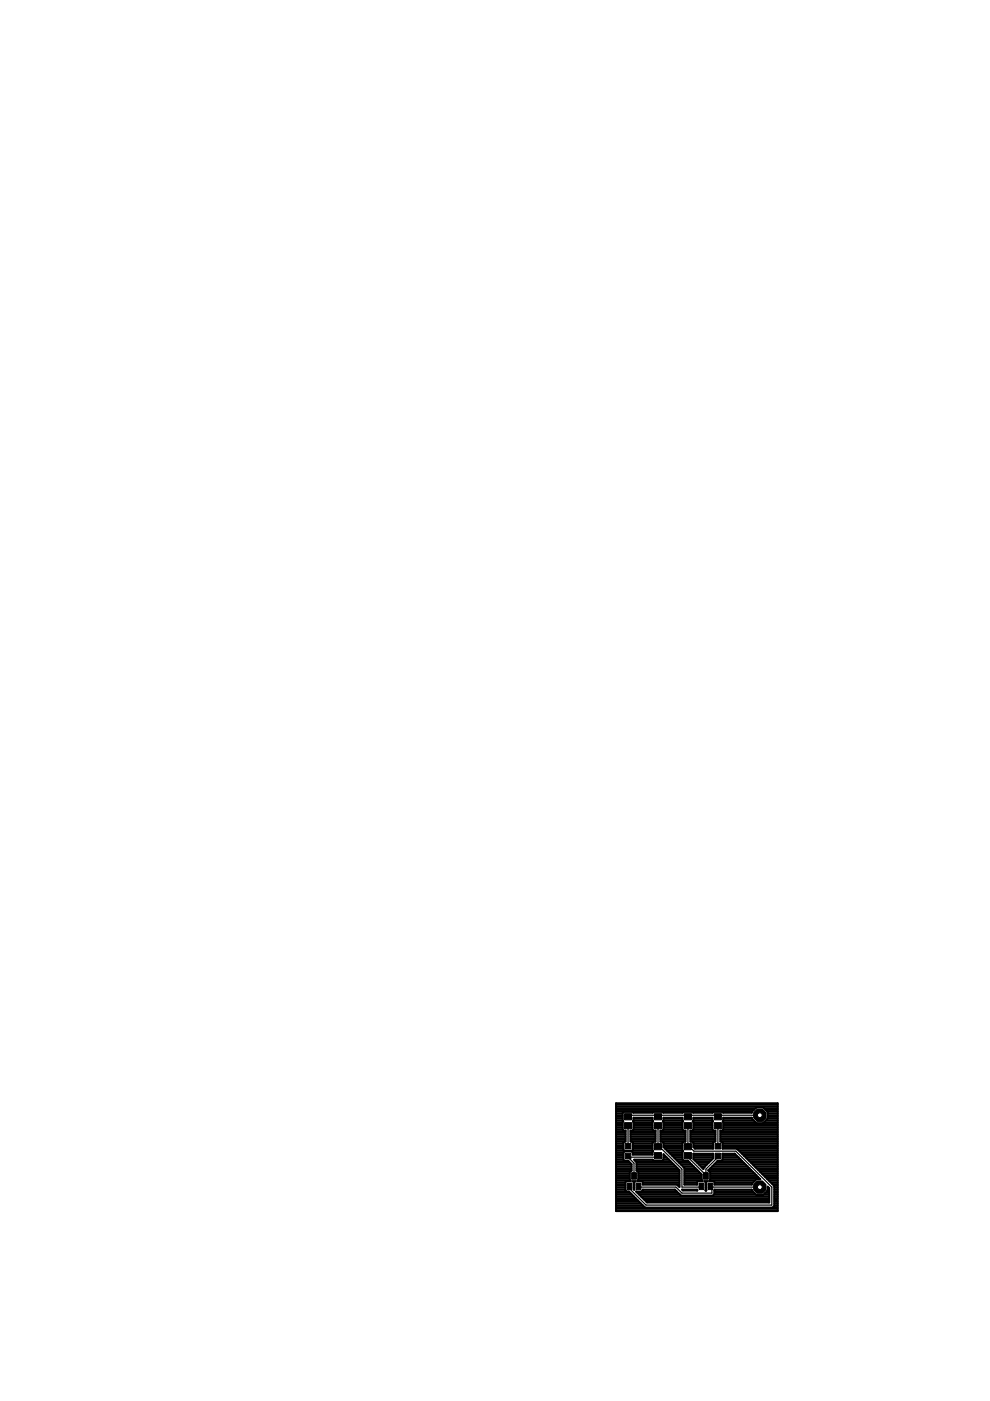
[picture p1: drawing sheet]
<svg xmlns="http://www.w3.org/2000/svg" width="210mm" height="297mm" viewBox="0 0 210 297" stroke-linecap="round" stroke-linejoin="round" font-family="sans-serif">
<circle cx="161.1" cy="236.5" r="1.38" fill="#000" stroke="#000" stroke-width=".21"/>
<circle cx="161.1" cy="236.5" r=".51" fill="#fff" stroke="#000" stroke-width=".21"/>
<circle cx="161.1" cy="251.7" r="1.38" fill="#000" stroke="#000" stroke-width=".21"/>
<circle cx="161.1" cy="251.7" r=".51" fill="#fff" stroke="#000" stroke-width=".21"/>
<g fill="#000" stroke="#000" stroke-width=".21">
<path d="M132.4 238h1.5v1.3h-1.5zM132.4 236.1h1.5v1.3h-1.5zM138.8 238h1.5v1.3h-1.5zM138.8 236.1h1.5v1.3h-1.5zM145.1 238h1.5v1.3h-1.5zM145.1 236.1h1.5v1.3h-1.5zM151.5 238h1.5v1.3h-1.5zM151.5 236.1h1.5v1.3h-1.5zM132.6 244.5h1.2v1.2h-1.2zM132.6 242.4h1.2v1.2h-1.2zM133 250.8h1v1.4h-1zM133.9 248.6h1v1.4h-1z"/>
<path d="M134.9 250.8h1v1.4h-1zM138.8 244.4h1.5v1.3h-1.5zM138.8 242.5h1.5v1.3h-1.5zM145.1 244.4h1.5v1.3h-1.5zM145.1 242.5h1.5v1.3h-1.5zM148.2 250.8h1v1.4h-1zM149.2 248.6h1v1.4h-1zM150.1 250.8h1v1.4h-1zM151.6 244.5h1.2v1.2h-1.2zM151.6 242.4h1.2v1.2h-1.2z"/>
<circle cx="161.1" cy="236.5" r="1.38"/>
</g>
<g fill="none" stroke="#000" stroke-width=".25">
<path d="M133.2 238.7v4.3M139.5 236.5v.3M139.5 238.7v4.4M145.9 236.5v.3M145.9 238.7v4.4M152.2 236.5v.3M152.2 238.7v4.3M161.1 236.5h-27.9v.3M133.2 245.1v.2M133.2 245.3l1.2 1.3v2.7M135.4 251.5l.3 .2h7.6l1.3 1.3h6.3v-1.3M139.5 245v.3h-6.3"/>
<path d="M139.5 242.8l5.1 5.1v3.8h3.8l.3-.2M145.9 245v.3l3.8 3.9M145.9 242.8l1.2 1.3h8.9l7.6 7.6v3.8h-26.6l-3.8-3.8 .3-.2M150.6 251.5l.3 .2M150.9 251.7h10.2M152.2 245.1v.2l-2.5 2.6v1.4"/>
</g>
<g fill="none" stroke="#000" stroke-width=".42">
<path d="M130.6 233.9h34.3v22.9h-34.3zM130.6 235.7h28.9M130.6 239.8h2M130.6 239.4h1.4M130.6 239.1h1.4M130.6 238.7h1.4M130.6 238.3h1.4M130.6 238h1.4M130.6 237.6h1.4M130.6 237.2h1.4M130.6 236.8h1.4M130.6 236.5h1.4"/>
<path d="M130.6 236.1h1.4M130.6 235.3h29.3M130.6 234.9h29.6M130.6 234.6h34.3M130.6 234.2h34.3M132 237.6l.1 .1-.1 .1v1.7l.2 .2h.4v2.3l-.4 .3v1.5l.2 .2h1.5l.3-.2v-1.5l-.3-.3h-.2v-2.3h.4l.2-.2v-1.7l-.1-.1 .1-.1M132.2 235.7l-.2 .2v1.7M133.7 239.8h5.3M134.1 235.7l.2 .2h4.1l.2-.2M134.3 237.6v-.6h4v.6M134.3 239.4h4M134.3 239.1h4"/>
<path d="M134.3 238.7h4M134.3 238.3h4M134.3 238h4M134.3 237.6h4M134.3 237.2h4M138.3 237.6l.2 .1-.2 .1v1.7l.3 .2h.4v2.4h-5M140 239.8h5.3M140.4 235.7l.2 .2h4.1l.2-.2M140.7 237.6v-.6h4v.6M140.7 237.6l-.2 .1 .2 .1v1.7l-.3 .2h-.4v2.4h5.3v-2.4h-.4l-.2-.2v-1.7l.1-.1-.1-.1M140.7 239.4h4M140.7 239.1h4"/>
<path d="M140.7 238.7h4M140.7 238.3h4M140.7 238h4M140.7 237.6h4M140.7 237.2h4M146.4 239.8h5.3M146.8 235.7l.2 .2h4.1l.2-.2M147 237.6v-.6h4v.6M147 237.6l-.1 .1 .1 .1v1.7l-.2 .2h-.4v2.4h5M147 239.4h4M147 239.1h4M147 238.7h4"/>
<path d="M147 238.3h4M147 238h4M147 237.6h4M147 237.2h4M151 237.6l.2 .1-.2 .1v1.7l.3 .2h.4v2.3h-.3l-.2 .3v1.2h-3.9l-.3-.3M152.7 239.8h12.2M153.1 235.7l.2 .2h6.1v-.1l1-1h1.4l1 1v1.4l-1 .9h-1.4l-1-.9v-.2h-6v.6M153.4 237.6l-.2 .1 .2 .1v1.7l-.3 .2h-.4v2.3l.5 .3v1.2l11.7 .1M153.4 239.4h11.5M153.4 239.1h11.5M153.4 238.7h11.5M153.4 238.3h11.5"/>
<path d="M153.4 238h6.8M153.4 237.6h6.4M153.4 237.2h6.1M162 238h2.9M162 234.9h2.9M162.3 235.3h2.6M162.3 237.6h2.6M162.7 235.7h2.2M162.7 237.2h2.2M162.8 236.8h2.1M162.8 236.5h2.1M162.8 236.1h2.1"/>
<path d="M130.6 243.6h1.6M130.6 242.1h1.8M130.6 252.2h2M130.6 256.7h34.3M130.6 256.3h34.3M130.6 255.9h6.1M130.6 255.5h5.7M130.6 255.2h5.3M130.6 254.8h4.9M130.6 254.4h4.5M130.6 254h4.2M130.6 253.7h3.8"/>
<path d="M130.6 253.3h3.4M130.6 252.9h3M130.6 252.6h2.1M130.6 251.8h2M130.6 251.4h2M130.6 251.1h2M130.6 250.7h2M130.6 250.3h3M130.6 249.9h2.9M130.6 249.6h2.9M130.6 249.2h2.9M130.6 248.8h2.9"/>
<path d="M130.6 248.4h2.9M130.6 248.1h3.3M130.6 247.7h3.3M130.6 247.3h3.3M130.6 246.9h3.3M130.6 246.5h3M130.6 246.2h2.7M130.6 245.8h1.6M130.6 245.4h1.6M130.6 245.1h1.6M130.6 244.7h1.6M130.6 244.3h1.6"/>
<path d="M130.6 243.9h1.7M130.6 243.2h1.6M130.6 242.8h1.6M130.6 242.4h1.6M130.6 241.7h2M130.6 241.3h2M130.6 240.9h2M130.6 240.6h2M130.6 240.2h2M133.5 248.5v1.7l.3 .2h-1l-.2 .3M133.7 241.7h5.3M133.7 241.3h5.3"/>
<path d="M133.7 240.9h5.3M133.7 240.6h5.3M133.7 240.2h5.3M134 243.9h4.3M134.1 244.3h4.2M134.2 243.6h4.1M134.2 244.7h4.1M134.2 243.2h4.1M134.2 242.8h4.1M134.2 242.4h4.1M134.4 250.7l-.2-.3h.5l-.2 .3M134.4 250.7l.1 1.5v-1.5"/>
<path d="M134.4 251.8h.1M134.4 251.4h.1M134.4 251.1h.1M134.4 250.7h.1M134.4 252.2h.1M134.8 246.2h7.3M134.9 252.6h1.2l.2-.4h6.8l1.3 1.3h6.8l.3-.3v-1h7.9l1 1.2h1.4l1-1v-.8l.3 .3v3.1h-25.9zM135 248.1h9M135 247.7h8.6M135 247.3h8.3M135 246.9h7.9M135 246.5h7.5"/>
<path d="M135.1 252.9h8.7M135.2 250.3h8.9M135.3 248.4h8.8M135.3 248.5v1.7l-.2 .2h1l.2 .3M135.3 248.5l-.3-.3v-1.8l-.5-.5h3.9l.2 .2h1.8l.3-.3v-1.1l3.4 3.4v3.6l-.6-.5h-7.2v-.5M135.3 249.9h8.8M135.3 249.6h8.8M135.3 249.2h8.8M135.3 248.8h8.8M135.5 253.3h8.7M135.9 253.7h27.2M136.1 252.6h7.3"/>
<path d="M136.3 254h26.8M136.3 251.1h7.8M136.3 250.7h7.8M136.7 254.4h26.4M137 254.8h26.1M138.3 243.9l.2 .2-.2 .1v.6h-4.1v-.5l-.3-.2h-1.5l-.2 .2v1.6l.2 .2h.8l.7 .7v1.4l-.4 .3M138.6 242.1l-.3 .2v1.6M140 241.7h5.3M140 241.3h5.3M140 240.9h5.3M140 240.6h5.3M140 240.2h5.3"/>
<path d="M140.4 242.1l.3 .2v.9M140.7 243.2l4.4 4.4v3.6h2.7v-.5M140.7 245.8h1.1M140.7 245.4h.7M140.7 245.1h.3M140.7 243.2h4M140.7 242.8h4M140.7 242.4h4M141 243.6h3.7M141.4 243.9h3.3M141.8 244.3h2.9M142.2 244.7h2.5"/>
<path d="M142.5 245.1h2.2M142.9 245.4h1.8M143.3 245.8h1.4M143.7 246.2h2.2M143.8 251.4h.3M144 246.5h2.3M144.1 253.2h.1M144.4 246.9h2.3M144.6 252.2h3.2v.2h-3zM144.7 243.9l.1 .2-.1 .1v1.6l.2 .3h.9l3 2.9v1.2l.2 .2h-1l-.2 .3M144.8 247.3h2.3M144.9 242.1l-.2 .2v1.6"/>
<path d="M145.1 251.1h2.7M145.1 250.7h2.7M145.1 250.3h3.8M145.1 249.9h3.7M145.1 249.6h3.7M145.1 249.2h3.7M145.1 248.8h3.5M145.1 248.4h3.1M145.1 248.1h2.7M145.1 247.7h2.3M146.4 241.7h5.3M146.4 241.3h5.3"/>
<path d="M146.4 240.9h5.3M146.4 240.6h5.3M146.4 240.2h5.3M146.8 242.1l.2 .2v.9M147 244.6h4.2v1l-2.1 2v.3l-2.1-2.2zM147 245.4h4.2M147 245.1h4.2M147 244.7h4.2M147 243.2h4.2M147 242.8h4.2M147 242.4h4.2M147.1 245.8h3.9"/>
<path d="M147.5 246.2h3.1M147.8 252.4h.1M147.8 246.5h2.4M148.2 246.9h1.7M148.6 247.3h.9M148.9 247.7h.2M149.6 250.7v1.7h.2l-.1-1.7M149.6 250.7l-.2-.3h.5l-.2 .3M149.6 252.2h.1M149.6 251.8h.1M149.6 251.4h.1M149.6 251.1h.1"/>
<path d="M149.6 250.7h.1M150.2 248.1h9M150.5 250.3h9.6M150.6 248.4h9M150.6 249.9h10.5M150.6 249.6h10.1M150.6 249.2h9.8M150.6 248.8h9.4M150.6 247.7h8.3M151 247.3h7.5M151.3 253.3h9M151.4 246.9h6.7"/>
<path d="M151.5 252.9h8.5M151.5 252.6h8.1M151.5 252.4h.1M151.5 251.1h7.9M151.5 250.7h8.2M151.7 246.5h6.1M152.1 246.2h5.3M152.7 241.7h12.2M152.7 241.3h12.2M152.7 240.9h12.2M152.7 240.6h12.2M152.7 240.2h12.2"/>
<path d="M153 242.1h11.9M153.2 244.6h2.6l5.4 5.4h-.8l-1 1v.2h-7.9v-.5l-.2-.3h-1l.3-.2v-1.7l-.4-.4 2-2h.8l.2-.2zM153.2 245.8h3.8M153.2 245.4h3.4M153.2 245.1h3.1M153.2 244.7h2.7M153.2 243.2h11.7M153.2 242.8h11.7M153.2 242.4h11.7M156.2 243.5l8 8v4.2l-.3 .3h-27.1l-3.5-3.4h-.5l-.2-.2v-1.7M156.6 243.9h8.3M157 244.3h7.9"/>
<path d="M157.4 244.7h7.5M157.8 245.1h7.1M158.1 245.4h6.8M158.5 245.8h6.4M158.9 246.2h6M159.3 246.5h5.6M159.6 246.9h5.3M160 247.3h4.9M160.4 247.7h4.5M160.8 248.1h4.1M161.1 248.4h3.8M161.5 248.8h3.4"/>
<path d="M161.8 253.3h1.3M161.9 249.2h3M162.2 252.9h.9M162.2 249.6h2.7M162.6 252.6h.5M162.6 249.9h2.3M162.8 252.2h.3M162.8 251.8h.2M163 250.3h1.9M163.4 250.7h1.5M163.7 251.1h1.2M164 255.9h.9"/>
<path d="M164.1 251.4h.8M164.2 252.2h.7M164.2 255.5h.7M164.2 255.2h.7M164.2 254.8h.7M164.2 254.4h.7M164.2 254h.7M164.2 253.7h.7M164.2 253.3h.7M164.2 252.9h.7M164.2 252.6h.7M164.2 251.8h.7"/>
</g>
<circle cx="161.1" cy="236.5" r=".51" fill="#fff" stroke="#000" stroke-width=".21"/>
<circle cx="161.1" cy="251.7" r="1.38" fill="#000" stroke="#000" stroke-width=".21"/>
<circle cx="161.1" cy="251.7" r=".51" fill="#fff" stroke="#000" stroke-width=".21"/>
</svg>
